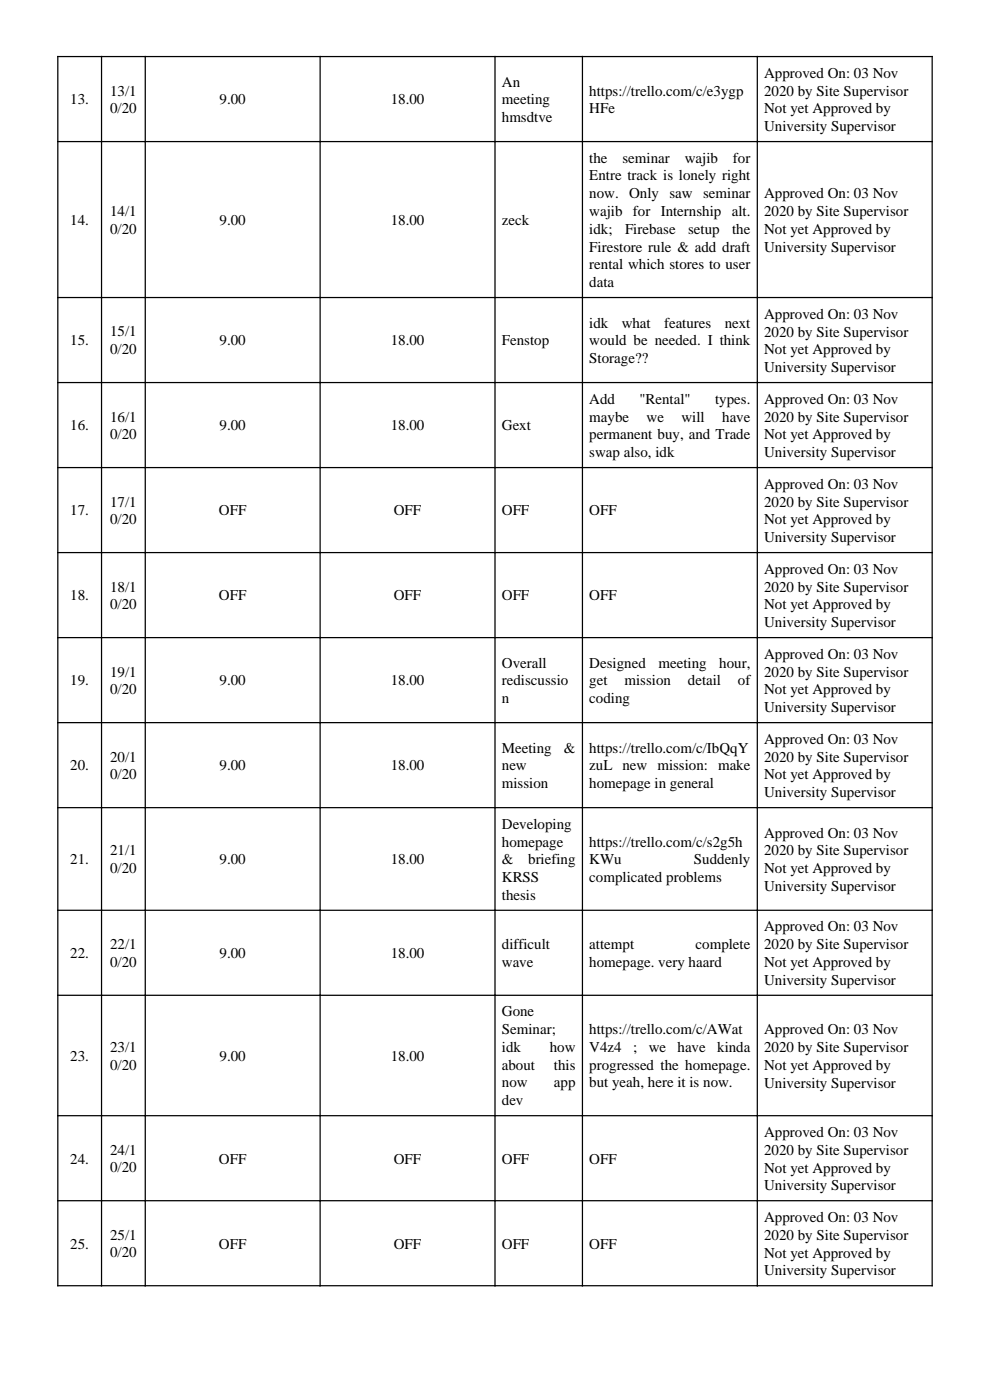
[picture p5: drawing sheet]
<svg xmlns="http://www.w3.org/2000/svg" width="210mm" height="297mm" viewBox="0 0 210 297" stroke-linecap="round" stroke-linejoin="round" font-family="sans-serif">
<defs><g id="words">
<g font-size="3.2">
<text x="162.1" y="16.5">Approved On: 03 Nov</text>
<text x="14.9" y="22.1">13.</text>
<text x="23.4" y="20.3">13/1</text>
<text x="46.6" y="22.1">9.00</text>
<text x="82.9" y="22.1">18.00</text>
<text x="106.5" y="18.4">An</text>
<text x="106.5" y="22.1">meeting</text>
<text x="125" y="20.3">https://trello.com/c/e3ygp</text>
<text x="162.1" y="20.3">2020 by Site Supervisor</text>
<text x="23.4" y="24">0/20</text>
<text x="106.5" y="25.9">hmsdtve</text>
<text x="125" y="24">HFe</text>
<text x="162.1" y="24.1">Not yet Approved by</text>
<text x="162.1" y="27.8">University Supervisor</text>
<text x="125" y="34.5">the</text>
<text x="132" y="34.5">seminar</text>
<text x="145.3" y="34.5">wajib</text>
<text x="155.5" y="34.5">for</text>
<text x="125" y="38.3">Entre track is lonely right</text>
<text x="14.9" y="47.7">14.</text>
<text x="23.4" y="45.8">14/1</text>
<text x="46.6" y="47.7">9.00</text>
<text x="82.9" y="47.7">18.00</text>
<text x="106.5" y="47.7">zeck</text>
<text x="125" y="42.1">now. Only saw seminar</text>
<text x="125" y="45.8">wajib for Internship alt.</text>
<text x="162.1" y="42">Approved On: 03 Nov</text>
<text x="162.1" y="45.8">2020 by Site Supervisor</text>
<text x="23.4" y="49.6">0/20</text>
<text x="125" y="49.6">idk;</text>
<text x="125" y="53.4">Firestore rule &amp; add draft</text>
<text x="132.6" y="49.6">Firebase</text>
<text x="146" y="49.6">setup</text>
<text x="155.3" y="49.6">the</text>
<text x="162.1" y="49.6">Not yet Approved by</text>
<text x="162.1" y="53.4">University Supervisor</text>
<text x="125" y="57.1">rental which stores to user</text>
<text x="125" y="60.9">data</text>
<text x="23.4" y="71.4">15/1</text>
<text x="125" y="69.5">idk</text>
<text x="131.9" y="69.5">what</text>
<text x="140.9" y="69.5">features</text>
<text x="153.7" y="69.5">next</text>
<text x="162.1" y="67.6">Approved On: 03 Nov</text>
<text x="162.1" y="71.4">2020 by Site Supervisor</text>
<text x="14.9" y="73.3">15.</text>
<text x="23.4" y="75.2">0/20</text>
<text x="46.6" y="73.3">9.00</text>
<text x="82.9" y="73.3">18.00</text>
<text x="106.5" y="73.3">Fenstop</text>
<text x="125" y="73.3">would be needed. I think</text>
<text x="125" y="77">Storage??</text>
<text x="162.1" y="75.2">Not yet Approved by</text>
<text x="162.1" y="78.9">University Supervisor</text>
<text x="23.4" y="89.4">16/1</text>
<text x="125" y="85.6">Add</text>
<text x="125" y="89.4">maybe</text>
<text x="135.6" y="85.6">&quot;Rental&quot;</text>
<text x="137.2" y="89.4">we</text>
<text x="144.6" y="89.4">will</text>
<text x="151.7" y="85.6">types.</text>
<text x="153.2" y="89.4">have</text>
<text x="162.1" y="85.6">Approved On: 03 Nov</text>
<text x="162.1" y="89.4">2020 by Site Supervisor</text>
<text x="14.9" y="91.3">16.</text>
<text x="23.4" y="93.2">0/20</text>
<text x="46.6" y="91.3">9.00</text>
<text x="82.9" y="91.3">18.00</text>
<text x="106.5" y="91.3">Gext</text>
<text x="125" y="93.2">permanent buy, and Trade</text>
<text x="162.1" y="93.2">Not yet Approved by</text>
<text x="125" y="97">swap also, idk</text>
<text x="162.1" y="97">University Supervisor</text>
<text x="23.4" y="107.5">17/1</text>
<text x="162.1" y="103.7">Approved On: 03 Nov</text>
<text x="162.1" y="107.5">2020 by Site Supervisor</text>
<text x="14.9" y="109.3">17.</text>
<text x="23.4" y="111.2">0/20</text>
<text x="46.4" y="109.3">OFF</text>
<text x="83.5" y="109.3">OFF</text>
<text x="106.5" y="109.3">OFF</text>
<text x="125" y="109.3">OFF</text>
<text x="162.1" y="111.2">Not yet Approved by</text>
<text x="162.1" y="115">University Supervisor</text>
<text x="23.4" y="125.5">18/1</text>
<text x="162.1" y="121.7">Approved On: 03 Nov</text>
<text x="162.1" y="125.5">2020 by Site Supervisor</text>
<text x="14.9" y="127.4">18.</text>
<text x="23.4" y="129.3">0/20</text>
<text x="46.4" y="127.4">OFF</text>
<text x="83.5" y="127.4">OFF</text>
<text x="106.5" y="127.4">OFF</text>
<text x="125" y="127.4">OFF</text>
<text x="162.1" y="129.3">Not yet Approved by</text>
<text x="162.1" y="133.1">University Supervisor</text>
<text x="23.4" y="143.5">19/1</text>
<text x="106.5" y="141.6">Overall</text>
<text x="125" y="141.6">Designed</text>
<text x="139.7" y="141.6">meeting</text>
<text x="152.6" y="141.6">hour,</text>
<text x="162.1" y="139.7">Approved On: 03 Nov</text>
<text x="162.1" y="143.5">2020 by Site Supervisor</text>
<text x="14.9" y="145.4">19.</text>
<text x="23.4" y="147.3">0/20</text>
<text x="46.6" y="145.4">9.00</text>
<text x="82.9" y="145.4">18.00</text>
<text x="106.5" y="145.4">rediscussio</text>
<text x="106.5" y="149.2">n</text>
<text x="125" y="145.4">get</text>
<text x="125" y="149.2">coding</text>
<text x="132.5" y="145.4">mission</text>
<text x="145.9" y="145.4">detail</text>
<text x="156.5" y="145.4">of</text>
<text x="162.1" y="147.3">Not yet Approved by</text>
<text x="162.1" y="151.1">University Supervisor</text>
<text x="23.4" y="161.6">20/1</text>
<text x="106.5" y="159.7">Meeting</text>
<text x="119.6" y="159.7">&amp;</text>
<text x="125" y="159.7">https://trello.com/c/IbQqY</text>
<text x="162.1" y="157.8">Approved On: 03 Nov</text>
<text x="162.1" y="161.6">2020 by Site Supervisor</text>
<text x="14.9" y="163.5">20.</text>
<text x="23.4" y="165.3">0/20</text>
<text x="46.6" y="163.5">9.00</text>
<text x="82.9" y="163.5">18.00</text>
<text x="106.5" y="163.5">new</text>
<text x="106.5" y="167.2">mission</text>
<text x="125" y="163.5">zuL new mission: make</text>
<text x="125" y="167.2">homepage in general</text>
<text x="162.1" y="165.4">Not yet Approved by</text>
<text x="162.1" y="169.1">University Supervisor</text>
<text x="106.5" y="175.8">Developing</text>
<text x="106.5" y="179.6">homepage</text>
<text x="125" y="179.6">https://trello.com/c/s2g5h</text>
<text x="162.1" y="177.7">Approved On: 03 Nov</text>
<text x="14.9" y="183.4">21.</text>
<text x="23.4" y="181.5">21/1</text>
<text x="23.4" y="185.2">0/20</text>
<text x="46.6" y="183.4">9.00</text>
<text x="82.9" y="183.4">18.00</text>
<text x="106.5" y="183.4">&amp;</text>
<text x="112" y="183.4">briefing</text>
<text x="125" y="183.4">KWu</text>
<text x="147.2" y="183.4">Suddenly</text>
<text x="162.1" y="181.5">2020 by Site Supervisor</text>
<text x="162.1" y="185.3">Not yet Approved by</text>
<text x="106.5" y="187.1">KRSS</text>
<text x="106.5" y="190.9">thesis</text>
<text x="125" y="187.1">complicated problems</text>
<text x="162.1" y="189">University Supervisor</text>
<text x="162.1" y="197.6">Approved On: 03 Nov</text>
<text x="14.9" y="203.3">22.</text>
<text x="23.4" y="201.4">22/1</text>
<text x="46.6" y="203.3">9.00</text>
<text x="82.9" y="203.3">18.00</text>
<text x="106.5" y="201.4">difficult</text>
<text x="125" y="201.4">attempt</text>
<text x="147.5" y="201.4">complete</text>
<text x="162.1" y="201.4">2020 by Site Supervisor</text>
<text x="23.4" y="205.1">0/20</text>
<text x="106.5" y="205.1">wave</text>
<text x="125" y="205.1">homepage. very haard</text>
<text x="162.1" y="205.2">Not yet Approved by</text>
<text x="162.1" y="208.9">University Supervisor</text>
<text x="106.5" y="215.6">Gone</text>
<text x="106.5" y="219.4">Seminar;</text>
<text x="125" y="219.4">https://trello.com/c/AWat</text>
<text x="162.1" y="219.4">Approved On: 03 Nov</text>
<text x="14.9" y="225">23.</text>
<text x="23.4" y="223.2">23/1</text>
<text x="23.4" y="226.9">0/20</text>
<text x="46.6" y="225">9.00</text>
<text x="82.9" y="225">18.00</text>
<text x="106.5" y="223.2">idk</text>
<text x="106.5" y="226.9">about</text>
<text x="116.6" y="223.2">how</text>
<text x="117.5" y="226.9">this</text>
<text x="125" y="223.2">V4z4</text>
<text x="125" y="226.9">progressed the homepage.</text>
<text x="134.3" y="223.2">;</text>
<text x="137.6" y="223.2">we</text>
<text x="143.7" y="223.2">have</text>
<text x="152.1" y="223.2">kinda</text>
<text x="162.1" y="223.2">2020 by Site Supervisor</text>
<text x="162.1" y="227">Not yet Approved by</text>
<text x="106.5" y="230.7">now</text>
<text x="117.5" y="230.7">app</text>
<text x="125" y="230.7">but yeah, here it is now.</text>
<text x="162.1" y="230.7">University Supervisor</text>
<text x="106.5" y="234.5">dev</text>
<text x="23.4" y="244.9">24/1</text>
<text x="162.1" y="241.2">Approved On: 03 Nov</text>
<text x="162.1" y="245">2020 by Site Supervisor</text>
<text x="14.9" y="246.8">24.</text>
<text x="23.4" y="248.7">0/20</text>
<text x="46.4" y="246.8">OFF</text>
<text x="83.5" y="246.8">OFF</text>
<text x="106.5" y="246.8">OFF</text>
<text x="125" y="246.8">OFF</text>
<text x="162.1" y="248.7">Not yet Approved by</text>
<text x="162.1" y="252.5">University Supervisor</text>
<text x="23.4" y="263">25/1</text>
<text x="162.1" y="259.2">Approved On: 03 Nov</text>
<text x="162.1" y="263">2020 by Site Supervisor</text>
<text x="14.9" y="264.9">25.</text>
<text x="23.4" y="266.8">0/20</text>
<text x="46.4" y="264.9">OFF</text>
<text x="83.5" y="264.9">OFF</text>
<text x="106.5" y="264.9">OFF</text>
<text x="125" y="264.9">OFF</text>
<text x="162.1" y="266.8">Not yet Approved by</text>
<text x="162.1" y="270.5">University Supervisor</text>
</g>
</g></defs>
<g fill="none" stroke="#000" stroke-width=".26">
<path d="M12.1 12h185.8M12.3 11.9v261M21.5 11.9v261M30.8 11.9v261M67.9 11.9v261M105 11.9v261M123.5 11.9v261M160.6 11.9v261M197.7 11.9v261M12.1 30h185.8M12.1 63.1h185.8M12.1 81.2h185.8"/>
<path d="M12.1 99.2h185.8M12.1 117.2h185.8M12.1 135.3h185.8M12.1 153.3h185.8M12.1 171.3h185.8M12.1 193.1h185.8M12.1 211.1h185.8M12.1 236.7h185.8M12.1 254.7h185.8M12.1 272.8h185.8"/>
</g>
<use href="#words"/>
</svg>
